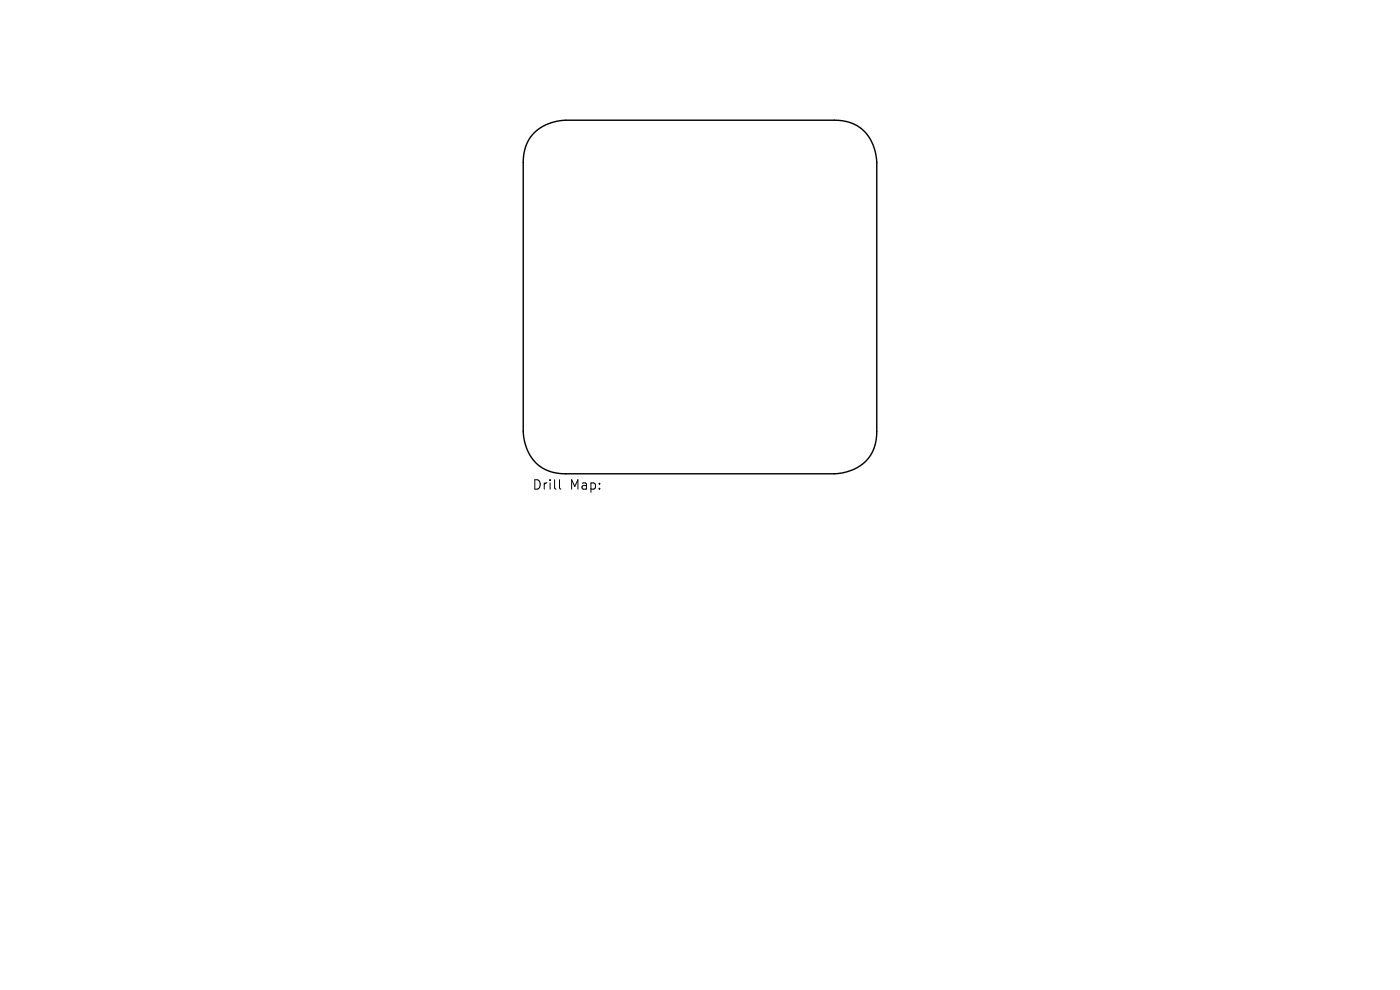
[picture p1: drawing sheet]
<svg xmlns="http://www.w3.org/2000/svg" width="297mm" height="210mm" viewBox="0 0 297 210" stroke-linecap="round" stroke-linejoin="round" font-family="sans-serif">
<defs><g id="words">
<g font-size="2.8">
<text x="112.9" y="104.2">Drill</text>
<text x="120.9" y="104.2">Map:</text>
</g>
</g></defs>
<path d="M113.3 28.2l1.4-1.1 1.6-.8 1.8-.6 1.9-.2h57.5l1.7 .2 1.5 .4 1.4 .8 1.2 .9 1.1 1.3 .8 1.6 .6 1.9 .2 1.9v57.5l-.2 1.7-.4 1.5-.8 1.4-.9 1.2-1.3 1.1-1.6 .8-1.9 .6-1.9 .2h-57.5l-1.7-.2-1.5-.4-1.4-.7-1.2-1-1.1-1.3-.8-1.6-.6-1.9-.2-1.9v-57.5l.2-1.7 .5-1.6 .7-1.4z" fill="none" stroke="#000" stroke-width=".3"/>
<path d="M118.7 101.8v1.7l.3 .3" fill="none" stroke="#000" stroke-width=".21"/>
<use href="#words"/>
</svg>
